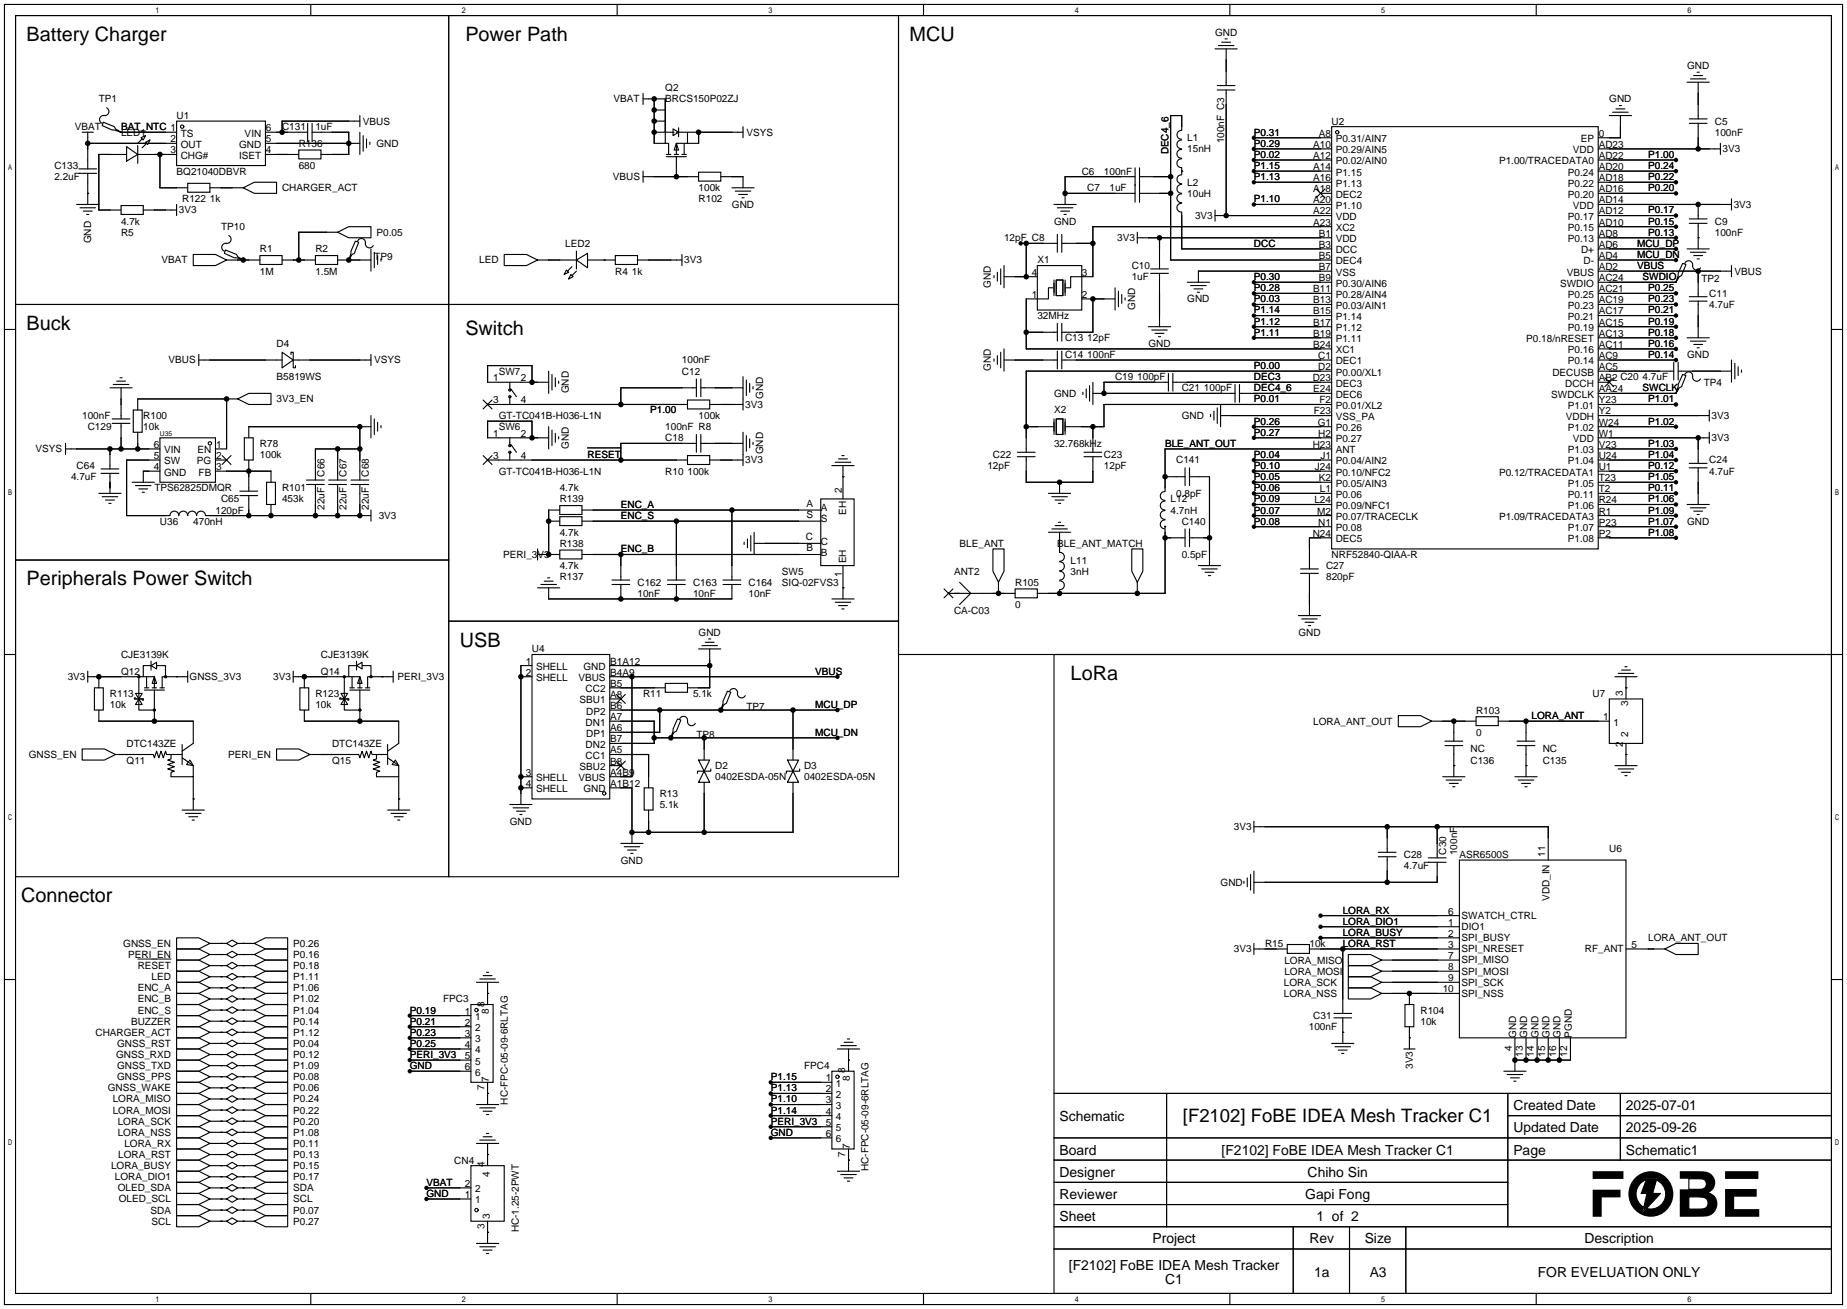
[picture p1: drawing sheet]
<svg xmlns="http://www.w3.org/2000/svg" width="422mm" height="299mm" viewBox="0 0 422 299" stroke-linecap="round" stroke-linejoin="round" font-family="sans-serif">
<defs><g id="words">
<g font-size="4.5">
<text x="6.1" y="9.4">Battery Charger</text>
<text x="106.4" y="9.4">Power Path</text>
<text x="208" y="9.4">MCU</text>
<text x="6.1" y="75.4">Buck</text>
<text x="106.4" y="76.7">Switch</text>
<text x="6.1" y="133.8">Peripherals Power Switch</text>
<text x="105.2" y="147.8">USB</text>
<text x="244.9" y="155.4">LoRa</text>
<text x="4.8" y="206.2">Connector</text>
</g>
<text font-size="4.2" x="270.5" y="256.5">[F2102] FoBE IDEA Mesh Tracker C1</text>
<g font-size="3.2">
<text x="242.3" y="256.3">Schematic</text>
<text x="346.1" y="253.7">Created Date</text>
<text x="371.8" y="253.7">2025-07-01</text>
<text x="242.3" y="263.9">Board</text>
<text x="279.4" y="263.9">[F2102] FoBE IDEA Mesh Tracker C1</text>
<text x="346.1" y="258.8">Updated Date</text>
<text x="346.1" y="263.9">Page</text>
<text x="371.8" y="258.8">2025-09-26</text>
<text x="371.8" y="263.9">Schematic1</text>
<text x="242.3" y="269">Designer</text>
<text x="299.1" y="269">Chiho Sin</text>
<text x="242.3" y="274.1">Reviewer</text>
<text x="298.5" y="274.1">Gapi Fong</text>
<text x="242.3" y="279.1">Sheet</text>
<text x="301.1" y="279.1">1 of 2</text>
<text x="263.6" y="284.2">Project</text>
<text x="299.5" y="284.2">Rev</text>
<text x="312.1" y="284.2">Size</text>
<text x="362.4" y="284.2">Description</text>
<text x="244.4" y="290.3">[F2102] FoBE IDEA Mesh Tracker</text>
<text x="266.5" y="293.4">C1</text>
<text x="300.6" y="291.8">1a</text>
<text x="313.2" y="291.8">A3</text>
<text x="351.7" y="291.8">FOR EVELUATION ONLY</text>
</g>
<g font-size="2.3">
<text x="277.9" y="8.2">GND</text>
<text x="385.8" y="15.8">GND</text>
<text x="22.6" y="23.4">TP1</text>
<text x="140.3" y="23.4">VBAT</text>
<text x="152.1" y="20.9">Q2</text>
<text x="152.1" y="23.4">BRCS150P02ZJ</text>
<text x="368" y="23.4">GND</text>
<text x="17.1" y="29.7">VBAT</text>
<text x="27.7" y="29.7">BAT_NTC 1</text>
<text x="40.4" y="27.2">U1</text>
<text x="60.8" y="30">6</text>
<text x="64.5" y="29.7">C131</text>
<text x="72.1" y="29.7">1uF</text>
<text x="83" y="28.5">VBUS</text>
<text x="304.5" y="28.5">U2</text>
<text x="392.2" y="28.5">C5</text>
<text x="27.7" y="31">LED1</text>
<text x="39" y="32.5">2</text>
<text x="39" y="35.1">3</text>
<text x="41.3" y="31.2">TS</text>
<text x="41.3" y="33.8">OUT</text>
<text x="54.7" y="33.8">GND</text>
<text x="56" y="31.2">VIN</text>
<text x="60.8" y="35.1">4</text>
<text x="60.8" y="32.5">5</text>
<text x="68.3" y="33.6">R136</text>
<text x="86.1" y="33.6">GND</text>
<text x="170.7" y="31">VSYS</text>
<text x="267.2" y="35.3" transform="rotate(-90 267.2 35.3)">DEC4_6</text>
<text x="271.5" y="32.3">L1</text>
<text x="271.5" y="34.8">15nH</text>
<text x="279.9" y="32.8" transform="rotate(-90 279.9 32.8)">100nF C3</text>
<text x="286.8" y="31">P0.31</text>
<text x="286.8" y="33.6">P0.29</text>
<text x="300.4" y="33.8">A10</text>
<text x="301.6" y="31.2">A8</text>
<text x="305.5" y="32.5">P0.31/AIN7</text>
<text x="305.5" y="35.1">P0.29/AIN5</text>
<text x="359.7" y="35.1">VDD</text>
<text x="361.5" y="32.5">EP</text>
<text x="365.6" y="33.8">AD23</text>
<text x="365.6" y="31.2">0</text>
<text x="392.2" y="31">100nF</text>
<text x="394" y="34.8">3V3</text>
<text x="12.4" y="38.6">C133</text>
<text x="12.4" y="41.2">2.2uF</text>
<text x="40.4" y="39.9">BQ21040DBVR</text>
<text x="41.3" y="36.3">CHG#</text>
<text x="54.7" y="36.3">ISET</text>
<text x="68.3" y="38.6">680</text>
<text x="140.1" y="41.2">VBUS</text>
<text x="247.4" y="39.9">C6</text>
<text x="252.5" y="39.9">100nF</text>
<text x="286.8" y="36.1">P0.02</text>
<text x="286.8" y="38.6">P1.15</text>
<text x="286.8" y="41.2">P1.13</text>
<text x="300.4" y="36.3">A12</text>
<text x="300.4" y="38.9">A14</text>
<text x="300.4" y="41.4">A16</text>
<text x="305.5" y="37.6">P0.02/AIN0</text>
<text x="305.5" y="40.1">P1.15</text>
<text x="342.8" y="37.6">P1.00/TRACEDATA0</text>
<text x="358.6" y="40.1">P0.24</text>
<text x="365.6" y="41.4">AD18</text>
<text x="365.6" y="38.9">AD20</text>
<text x="365.6" y="36.3">AD22</text>
<text x="376.9" y="41.2">P0.22</text>
<text x="376.9" y="38.6">P0.24</text>
<text x="376.9" y="36.1">P1.00</text>
<text x="41.7" y="46.3">R122</text>
<text x="48" y="46.3">1k</text>
<text x="64.5" y="43.7">CHARGER_ACT</text>
<text x="159.8" y="46.3">R102</text>
<text x="159.8" y="43.7">100k</text>
<text x="167.4" y="47.5">GND</text>
<text x="248.7" y="43.7">C7</text>
<text x="253.7" y="43.7">1uF</text>
<text x="271.5" y="42.4">L2</text>
<text x="271.5" y="45">10uH</text>
<text x="286.8" y="46.3">P1.10</text>
<text x="300.4" y="43.9">A18</text>
<text x="300.4" y="46.5">A20</text>
<text x="305.5" y="42.7">P1.13</text>
<text x="305.5" y="45.2">DEC2</text>
<text x="305.5" y="47.8">P1.10</text>
<text x="358.6" y="45.2">P0.20</text>
<text x="358.6" y="42.7">P0.22</text>
<text x="359.7" y="47.8">VDD</text>
<text x="365.6" y="46.5">AD14</text>
<text x="365.6" y="43.9">AD16</text>
<text x="376.9" y="43.7">P0.20</text>
<text x="396.5" y="47.5">3V3</text>
<text x="27.7" y="53.9">R5</text>
<text x="27.7" y="51.3">4.7k</text>
<text x="40.9" y="48.8">3V3</text>
<text x="50.5" y="52.6">TP10</text>
<text x="86.1" y="53.9">P0.05</text>
<text x="241" y="51.3">GND</text>
<text x="273.3" y="50.1">3V3</text>
<text x="300.4" y="49">A22</text>
<text x="300.4" y="51.6">A23</text>
<text x="305.5" y="50.3">VDD</text>
<text x="305.5" y="52.8">XC2</text>
<text x="358.6" y="52.8">P0.15</text>
<text x="358.6" y="50.3">P0.17</text>
<text x="365.6" y="51.6">AD10</text>
<text x="365.6" y="49">AD12</text>
<text x="376.9" y="53.9">P0.13</text>
<text x="376.9" y="51.3">P0.15</text>
<text x="376.9" y="48.8">P0.17</text>
<text x="392.2" y="51.3">C9</text>
<text x="392.2" y="53.9">100nF</text>
<text x="20.9" y="55.6" transform="rotate(-90 20.9 55.6)">GND</text>
<text x="59.4" y="57.7">R1</text>
<text x="72.1" y="57.7">R2</text>
<text x="85.6" y="59.5">TP9</text>
<text x="129.3" y="56.4">LED2</text>
<text x="229.6" y="55.1">12pF C8</text>
<text x="255.5" y="55.1">3V3</text>
<text x="286.8" y="56.4">DCC</text>
<text x="301.6" y="54.1">B1</text>
<text x="301.6" y="56.6">B3</text>
<text x="301.6" y="59.2">B5</text>
<text x="305.5" y="55.4">VDD</text>
<text x="305.5" y="57.9">DCC</text>
<text x="358.6" y="55.4">P0.13</text>
<text x="361.6" y="57.9">D+</text>
<text x="365.6" y="59.2">AD4</text>
<text x="365.6" y="56.6">AD6</text>
<text x="365.6" y="54.1">AD8</text>
<text x="374.4" y="59">MCU_DN</text>
<text x="374.4" y="56.4">MCU_DP</text>
<text x="36.9" y="60.2">VBAT</text>
<text x="59.4" y="62.8">1M</text>
<text x="72.1" y="62.8">1.5M</text>
<text x="109.6" y="60.2">LED</text>
<text x="140.7" y="62.8">R4</text>
<text x="144.5" y="62.8">1k</text>
<text x="156.5" y="60.2">3V3</text>
<text x="226.6" y="65.8" transform="rotate(-90 226.6 65.8)">GND</text>
<text x="236" y="63">4</text>
<text x="237.2" y="60.2">X1</text>
<text x="247.4" y="63">3</text>
<text x="258.8" y="61.5">C10</text>
<text x="258.8" y="64">1uF</text>
<text x="286.8" y="64">P0.30</text>
<text x="301.6" y="61.7">B7</text>
<text x="301.6" y="64.3">B9</text>
<text x="305.5" y="60.5">DEC4</text>
<text x="305.5" y="63">VSS</text>
<text x="305.5" y="65.5">P0.30/AIN6</text>
<text x="356.8" y="65.5">SWDIO</text>
<text x="358.3" y="63">VBUS</text>
<text x="362.2" y="60.5">D-</text>
<text x="365.6" y="64.3">AC24</text>
<text x="365.6" y="61.7">AD2</text>
<text x="374.4" y="61.5">VBUS</text>
<text x="375.7" y="64">SWDIO</text>
<text x="389.1" y="64.5">TP2</text>
<text x="396.7" y="62.8">VBUS</text>
<text x="236" y="68.1">1</text>
<text x="247.4" y="68.1">2</text>
<text x="259.6" y="70.9" transform="rotate(-90 259.6 70.9)">GND</text>
<text x="271.5" y="69.1">GND</text>
<text x="286.8" y="66.6">P0.28</text>
<text x="286.8" y="69.1">P0.03</text>
<text x="286.8" y="71.7">P1.14</text>
<text x="300.4" y="66.8">B11</text>
<text x="300.4" y="69.3">B13</text>
<text x="300.4" y="71.9">B15</text>
<text x="305.5" y="68.1">P0.28/AIN4</text>
<text x="305.5" y="70.6">P0.03/AIN1</text>
<text x="358.6" y="70.6">P0.23</text>
<text x="358.6" y="68.1">P0.25</text>
<text x="365.6" y="71.9">AC17</text>
<text x="365.6" y="69.3">AC19</text>
<text x="365.6" y="66.8">AC21</text>
<text x="376.9" y="71.7">P0.21</text>
<text x="376.9" y="69.1">P0.23</text>
<text x="376.9" y="66.6">P0.25</text>
<text x="390.9" y="67.8">C11</text>
<text x="390.9" y="70.4">4.7uF</text>
<text x="237.2" y="72.9">32MHz</text>
<text x="286.8" y="74.2">P1.12</text>
<text x="286.8" y="76.7">P1.11</text>
<text x="300.4" y="74.4">B17</text>
<text x="300.4" y="77">B19</text>
<text x="305.5" y="73.2">P1.14</text>
<text x="305.5" y="75.7">P1.12</text>
<text x="358.6" y="75.7">P0.19</text>
<text x="358.6" y="73.2">P0.21</text>
<text x="365.6" y="77">AC13</text>
<text x="365.6" y="74.4">AC15</text>
<text x="376.9" y="76.7">P0.18</text>
<text x="376.9" y="74.2">P0.19</text>
<text x="38.5" y="83.1">VBUS</text>
<text x="63.2" y="79.3">D4</text>
<text x="85.6" y="83.1">VSYS</text>
<text x="156" y="83.1">100nF</text>
<text x="243.6" y="81.8">C14</text>
<text x="243.6" y="78">C13</text>
<text x="248.7" y="81.8">100nF</text>
<text x="248.7" y="78">12pF</text>
<text x="262.6" y="79.3">GND</text>
<text x="300.4" y="79.5">B24</text>
<text x="301.5" y="82">C1</text>
<text x="305.5" y="78.2">P1.11</text>
<text x="305.5" y="80.8">XC1</text>
<text x="305.5" y="83.3">DEC1</text>
<text x="349.1" y="78.2">P0.18/nRESET</text>
<text x="358.6" y="83.3">P0.14</text>
<text x="358.6" y="80.8">P0.16</text>
<text x="365.6" y="82">AC9</text>
<text x="365.6" y="79.5">AC11</text>
<text x="376.9" y="79.3">P0.16</text>
<text x="376.9" y="81.8">P0.14</text>
<text x="385.8" y="81.8">GND</text>
<text x="63.2" y="86.9">B5819WS</text>
<text x="112.8" y="87.1">1</text>
<text x="114" y="85.6">SW7</text>
<text x="119.1" y="87.1">2</text>
<text x="130.1" y="89.9" transform="rotate(-90 130.1 89.9)">GND</text>
<text x="156" y="85.6">C12</text>
<text x="226.6" y="84.8" transform="rotate(-90 226.6 84.8)">GND</text>
<text x="255" y="86.9">C19</text>
<text x="260.1" y="86.9">100pF</text>
<text x="270.3" y="89.4">C21</text>
<text x="275.3" y="89.4">100pF</text>
<text x="286.8" y="84.4">P0.00</text>
<text x="286.8" y="89.4">DEC4_6</text>
<text x="286.8" y="86.9">DEC3</text>
<text x="300.2" y="87.1">D23</text>
<text x="300.4" y="89.7">E24</text>
<text x="301.5" y="84.6">D2</text>
<text x="305.5" y="85.9">P0.00/XL1</text>
<text x="305.5" y="88.4">DEC3</text>
<text x="355" y="85.9">DECUSB</text>
<text x="358" y="88.4">DCCH</text>
<text x="365.6" y="89.7">AA24</text>
<text x="365.6" y="87.1">AB2 C20</text>
<text x="365.6" y="84.6">AC5</text>
<text x="375.7" y="89.4">SWCLK</text>
<text x="375.7" y="86.9">4.7uF</text>
<text x="389.6" y="88.2">TP4</text>
<text x="18.8" y="95.8">100nF</text>
<text x="32.8" y="95.8">R100</text>
<text x="63.2" y="92">3V3_EN</text>
<text x="112.8" y="92.2">3</text>
<text x="114" y="95.8">GT-TC041B-H036-L1N</text>
<text x="119.1" y="92.2">4</text>
<text x="148.7" y="94.5">P1.00</text>
<text x="159.8" y="95.8">100k</text>
<text x="170.4" y="93.2">3V3</text>
<text x="174.5" y="91.2" transform="rotate(-90 174.5 91.2)">GND</text>
<text x="241" y="90.7">GND</text>
<text x="241" y="94.5">X2</text>
<text x="270.3" y="95.8">GND</text>
<text x="286.8" y="92">P0.01</text>
<text x="300.5" y="94.7">F23</text>
<text x="301.7" y="92.2">F2</text>
<text x="305.5" y="90.9">DEC6</text>
<text x="305.5" y="93.5">P0.01/XL2</text>
<text x="354.8" y="90.9">SWDCLK</text>
<text x="358.6" y="93.5">P1.01</text>
<text x="365.6" y="94.7">Y2</text>
<text x="365.6" y="92.2">Y23</text>
<text x="376.9" y="92">P1.01</text>
<text x="391.4" y="95.8">3V3</text>
<text x="20.1" y="98.3">C129</text>
<text x="32.8" y="98.3">10k</text>
<text x="112.8" y="99.8">1</text>
<text x="114" y="98.3">SW6</text>
<text x="119.1" y="99.8">2</text>
<text x="152.1" y="100.9">C18</text>
<text x="152.1" y="98.3">100nF R8</text>
<text x="286.8" y="97.1">P0.26</text>
<text x="286.8" y="99.6">P0.27</text>
<text x="301.4" y="97.3">G1</text>
<text x="301.5" y="99.8">H2</text>
<text x="305.5" y="96">VSS_PA</text>
<text x="305.5" y="98.6">P0.26</text>
<text x="305.5" y="101.1">P0.27</text>
<text x="358.1" y="96">VDDH</text>
<text x="358.6" y="98.6">P1.02</text>
<text x="359.7" y="101.1">VDD</text>
<text x="365.6" y="99.8">W1</text>
<text x="365.6" y="97.3">W24</text>
<text x="376.9" y="97.1">P1.02</text>
<text x="391.4" y="100.9">3V3</text>
<text x="8.1" y="103.4">VSYS</text>
<text x="17.5" y="107.2">C64</text>
<text x="35.2" y="107.4">4</text>
<text x="35.2" y="104.9">5</text>
<text x="35.2" y="102.4">6</text>
<text x="37.5" y="106.2">SW</text>
<text x="37.5" y="103.6">VIN</text>
<text x="45" y="106.2">PG</text>
<text x="45.2" y="103.6">EN</text>
<text x="49.4" y="102.4">1</text>
<text x="49.4" y="104.9">2</text>
<text x="49.4" y="107.4">3</text>
<text x="59.4" y="102.1">R78</text>
<text x="59.4" y="104.7">100k</text>
<text x="112.8" y="104.9">3</text>
<text x="119.1" y="104.9">4</text>
<text x="130.1" y="102.6" transform="rotate(-90 130.1 102.6)">GND</text>
<text x="134.4" y="104.7">RESET</text>
<text x="170.4" y="105.9">3V3</text>
<text x="174.5" y="103.9" transform="rotate(-90 174.5 103.9)">GND</text>
<text x="225.8" y="107.2">12pF</text>
<text x="227.1" y="104.7">C22</text>
<text x="241" y="102.1">32.768kHz</text>
<text x="252.5" y="104.7">C23</text>
<text x="252.5" y="107.2">12pF</text>
<text x="266.4" y="102.1">BLE_ANT_OUT</text>
<text x="269" y="105.9">C141</text>
<text x="286.8" y="104.7">P0.04</text>
<text x="286.8" y="107.2">P0.10</text>
<text x="300.2" y="102.4">H23</text>
<text x="300.7" y="107.4">J24</text>
<text x="302" y="104.9">J1</text>
<text x="305.5" y="103.6">ANT</text>
<text x="305.5" y="106.2">P0.04/AIN2</text>
<text x="358.6" y="106.2">P1.04</text>
<text x="358.6" y="103.6">P1.03</text>
<text x="365.6" y="107.4">U1</text>
<text x="365.6" y="104.9">U24</text>
<text x="365.6" y="102.4">V23</text>
<text x="376.9" y="104.7">P1.04</text>
<text x="376.9" y="107.2">P0.12</text>
<text x="376.9" y="102.1">P1.03</text>
<text x="390.9" y="105.9">C24</text>
<text x="16.3" y="109.8">4.7uF</text>
<text x="35.3" y="112.3">TPS62825DMQR</text>
<text x="37.5" y="108.7">GND</text>
<text x="45.4" y="108.7">FB</text>
<text x="64.5" y="112.3">R101</text>
<text x="74.2" y="109" transform="rotate(-90 74.2 109)">C66</text>
<text x="79.3" y="109" transform="rotate(-90 79.3 109)">C67</text>
<text x="84.4" y="109" transform="rotate(-90 84.4 109)">C68</text>
<text x="114" y="108.5">GT-TC041B-H036-L1N</text>
<text x="128" y="112.3">4.7k</text>
<text x="152.1" y="108.5">R10</text>
<text x="157.2" y="108.5">100k</text>
<text x="192.5" y="112.8" transform="rotate(-90 192.5 112.8)">2</text>
<text x="269" y="113.6">0.8pF</text>
<text x="286.8" y="112.3">P0.06</text>
<text x="286.8" y="109.8">P0.05</text>
<text x="301.6" y="110">K2</text>
<text x="301.9" y="112.5">L1</text>
<text x="305.5" y="108.7">P0.10/NFC2</text>
<text x="305.5" y="111.3">P0.05/AIN3</text>
<text x="305.5" y="113.8">P0.06</text>
<text x="342.8" y="108.7">P0.12/TRACEDATA1</text>
<text x="358.6" y="113.8">P0.11</text>
<text x="358.6" y="111.3">P1.05</text>
<text x="365.6" y="112.5">T2</text>
<text x="365.6" y="110">T23</text>
<text x="376.9" y="109.8">P1.05</text>
<text x="376.9" y="112.3">P0.11</text>
<text x="390.9" y="108.5">4.7uF</text>
<text x="36.6" y="119.9">U36</text>
<text x="44.2" y="119.9">470nH</text>
<text x="49.3" y="117.4">120pF</text>
<text x="50.5" y="114.8">C65</text>
<text x="64.5" y="114.8">453k</text>
<text x="74.2" y="116.6" transform="rotate(-90 74.2 116.6)">22uF</text>
<text x="79.3" y="116.6" transform="rotate(-90 79.3 116.6)">22uF</text>
<text x="84.4" y="116.6" transform="rotate(-90 84.4 116.6)">22uF</text>
<text x="86.6" y="118.6">3V3</text>
<text x="128" y="114.8">R139</text>
<text x="142" y="116.1">ENC_A</text>
<text x="142" y="118.6">ENC_S</text>
<text x="184.4" y="118.4">S</text>
<text x="184.4" y="115.9">A</text>
<text x="187.7" y="119.4">S</text>
<text x="187.7" y="116.9">A</text>
<text x="193.6" y="117.7" transform="rotate(-90 193.6 117.7)">EH</text>
<text x="267.7" y="114.8">L12</text>
<text x="267.7" y="117.4">4.7nH</text>
<text x="270.3" y="119.9">C140</text>
<text x="286.8" y="114.8">P0.09</text>
<text x="286.8" y="119.9">P0.08</text>
<text x="286.8" y="117.4">P0.07</text>
<text x="300.6" y="115.1">L24</text>
<text x="301.2" y="117.6">M2</text>
<text x="305.5" y="116.3">P0.09/NFC1</text>
<text x="305.5" y="118.9">P0.07/TRACECLK</text>
<text x="342.8" y="118.9">P1.09/TRACEDATA3</text>
<text x="358.6" y="116.3">P1.06</text>
<text x="365.6" y="117.6">R1</text>
<text x="365.6" y="115.1">R24</text>
<text x="376.9" y="114.8">P1.06</text>
<text x="376.9" y="117.4">P1.09</text>
<text x="376.9" y="119.9">P1.07</text>
<text x="385.8" y="119.9">GND</text>
<text x="128" y="125">R138</text>
<text x="128" y="122.5">4.7k</text>
<text x="184.3" y="123.5">C</text>
<text x="187.7" y="124.5">C</text>
<text x="219.4" y="125">BLE_ANT</text>
<text x="241.8" y="125">BLE_ANT_MATCH</text>
<text x="300.2" y="122.7">N24</text>
<text x="301.5" y="120.1">N1</text>
<text x="305.5" y="121.4">P0.08</text>
<text x="305.5" y="124">DEC5</text>
<text x="358.6" y="124">P1.08</text>
<text x="358.6" y="121.4">P1.07</text>
<text x="365.6" y="122.7">P2</text>
<text x="365.6" y="120.1">P23</text>
<text x="376.9" y="122.5">P1.08</text>
<text x="115.1" y="127.5">PERI_3V3</text>
<text x="128" y="130.1">4.7k</text>
<text x="142" y="126.3">ENC_B</text>
<text x="178.8" y="131.3">SW5</text>
<text x="184.4" y="126">B</text>
<text x="187.7" y="127">B</text>
<text x="192.5" y="131.8" transform="rotate(-90 192.5 131.8)">1</text>
<text x="193.6" y="128.8" transform="rotate(-90 193.6 128.8)">EH</text>
<text x="218.2" y="131.3">ANT2</text>
<text x="244.9" y="128.8">L11</text>
<text x="244.9" y="131.3">3nH</text>
<text x="270.3" y="127.5">0.5pF</text>
<text x="303.3" y="130.1">C27</text>
<text x="304.5" y="127.5">NRF52840-QIAA-R</text>
<text x="128" y="132.6">R137</text>
<text x="145.8" y="133.9">C162</text>
<text x="145.8" y="136.4">10nF</text>
<text x="158.5" y="133.9">C163</text>
<text x="158.5" y="136.4">10nF</text>
<text x="171.2" y="133.9">C164</text>
<text x="171.2" y="136.4">10nF</text>
<text x="178.8" y="133.9">SIQ-02FVS3</text>
<text x="232.2" y="133.9">R105</text>
<text x="303.3" y="132.6">820pF</text>
<text x="218.2" y="140.2">CA-C03</text>
<text x="232.2" y="139">0</text>
<text x="121.7" y="149.1">U4</text>
<text x="159.8" y="145.3">GND</text>
<text x="296.9" y="145.3">GND</text>
<text x="15.5" y="155.5">3V3</text>
<text x="27.7" y="154.2">Q12</text>
<text x="27.7" y="150.4">CJE3139K</text>
<text x="43.4" y="155.5">GNSS_3V3</text>
<text x="62.5" y="155.5">3V3</text>
<text x="73.4" y="154.2">Q14</text>
<text x="73.4" y="150.4">CJE3139K</text>
<text x="90.9" y="155.5">PERI_3V3</text>
<text x="120.3" y="154.4">2</text>
<text x="120.3" y="151.9">1</text>
<text x="122.6" y="155.7">SHELL</text>
<text x="122.6" y="153.2">SHELL</text>
<text x="132.3" y="155.7">VBUS</text>
<text x="133.4" y="153.2">GND</text>
<text x="139.6" y="151.9">B1A12</text>
<text x="139.6" y="154.4">B4A9</text>
<text x="186.4" y="154.2">VBUS</text>
<text x="25.1" y="159.3">R113</text>
<text x="25.1" y="161.8">10k</text>
<text x="72.1" y="159.3">R123</text>
<text x="72.1" y="161.8">10k</text>
<text x="132.5" y="160.8">SBU1</text>
<text x="133.9" y="158.2">CC2</text>
<text x="139.6" y="157">B5</text>
<text x="139.6" y="159.5">A8</text>
<text x="147.1" y="159.3">R11</text>
<text x="158.5" y="159.3">5.1k</text>
<text x="186.4" y="161.8">MCU_DP</text>
<text x="364.2" y="159.3">U7</text>
<text x="371.1" y="159.2" transform="rotate(-90 371.1 159.2)">3</text>
<text x="372.4" y="161.5" transform="rotate(-90 372.4 161.5)">3</text>
<text x="133.9" y="165.9">DN1</text>
<text x="134.1" y="163.3">DP2</text>
<text x="139.6" y="162.1">B6</text>
<text x="139.6" y="164.6">A7</text>
<text x="139.6" y="167.1">A6</text>
<text x="170.7" y="162.3">TP7</text>
<text x="300.3" y="165.6">LORA_ANT_OUT</text>
<text x="337.6" y="163.1">R103</text>
<text x="350.3" y="164.4">LORA_ANT</text>
<text x="366.6" y="164.6">1</text>
<text x="369" y="165.9">1</text>
<text x="6.6" y="173.3">GNSS_EN</text>
<text x="29" y="170.7">DTC143ZE</text>
<text x="52.2" y="173.3">PERI_EN</text>
<text x="75.9" y="170.7">DTC143ZE</text>
<text x="133.9" y="170.9">DN2</text>
<text x="133.9" y="173.5">CC1</text>
<text x="134.1" y="168.4">DP1</text>
<text x="139.6" y="169.7">B7</text>
<text x="139.6" y="172.2">A5</text>
<text x="159.3" y="168.7">TP8</text>
<text x="186.4" y="168.2">MCU_DN</text>
<text x="336.3" y="172">NC</text>
<text x="337.6" y="168.2">0</text>
<text x="352.8" y="172">NC</text>
<text x="371.1" y="170.8" transform="rotate(-90 371.1 170.8)">2</text>
<text x="372.4" y="168.5" transform="rotate(-90 372.4 168.5)">2</text>
<text x="29" y="174.5">Q11</text>
<text x="75.9" y="174.5">Q15</text>
<text x="120.3" y="179.8">4</text>
<text x="120.3" y="177.3">3</text>
<text x="122.6" y="178.6">SHELL</text>
<text x="132.3" y="178.6">VBUS</text>
<text x="132.5" y="176">SBU2</text>
<text x="139.6" y="174.8">B8</text>
<text x="139.6" y="177.3">A4B9</text>
<text x="139.6" y="179.8">A1B12</text>
<text x="163.6" y="175.8">D2</text>
<text x="163.6" y="178.3">0402ESDA-05N</text>
<text x="183.9" y="175.8">D3</text>
<text x="183.9" y="178.3">0402ESDA-05N</text>
<text x="336.3" y="174.5">C136</text>
<text x="352.8" y="174.5">C135</text>
<text x="122.6" y="181.1">SHELL</text>
<text x="133.4" y="181.1">GND</text>
<text x="150.9" y="182.1">R13</text>
<text x="150.9" y="184.7">5.1k</text>
<text x="116.6" y="188.5">GND</text>
<text x="282.2" y="189.8">3V3</text>
<text x="142" y="197.4">GND</text>
<text x="321.1" y="196.1">C28</text>
<text x="330.7" y="195.3" transform="rotate(-90 330.7 195.3)">C30</text>
<text x="333.3" y="195.5" transform="rotate(-90 333.3 195.5)">100nF</text>
<text x="333.8" y="196.1">ASR6500S</text>
<text x="353.3" y="195.8" transform="rotate(-90 353.3 195.8)">11</text>
<text x="368" y="194.8">U6</text>
<text x="279.1" y="202.5">GND</text>
<text x="321.1" y="198.7">4.7uF</text>
<text x="307.1" y="208.8">LORA_RX</text>
<text x="331.2" y="209">6</text>
<text x="354.4" y="206" transform="rotate(-90 354.4 206)">VDD_IN</text>
<text x="307.1" y="213.9">LORA_BUSY</text>
<text x="307.1" y="211.4">LORA_DIO1</text>
<text x="331.2" y="211.6">1</text>
<text x="331.2" y="214.1">2</text>
<text x="334.3" y="212.6">DIO1</text>
<text x="334.3" y="215.1">SPI_BUSY</text>
<text x="334.3" y="210.1">SWATCH_CTRL</text>
<text x="376.9" y="215.2">LORA_ANT_OUT</text>
<text x="28.2" y="216.4">GNSS_EN</text>
<text x="29.3" y="219">PERI_EN</text>
<text x="31.5" y="221.5">RESET</text>
<text x="67.1" y="221.5">P0.18</text>
<text x="67.1" y="216.4">P0.26</text>
<text x="67.1" y="219">P0.16</text>
<text x="282.2" y="217.7">3V3</text>
<text x="289.3" y="216.4">R15</text>
<text x="293.7" y="220.2">LORA_MISO</text>
<text x="299.5" y="216.4">10k</text>
<text x="307.1" y="216.4">LORA_RST</text>
<text x="331.2" y="216.7">3</text>
<text x="331.2" y="219.2">7</text>
<text x="331.2" y="221.7">8</text>
<text x="334.3" y="217.7">SPI_NRESET</text>
<text x="334.3" y="220.2">SPI_MISO</text>
<text x="362.5" y="217.7">RF_ANT</text>
<text x="373.1" y="216.7">5</text>
<text x="31.5" y="226.6">ENC_A</text>
<text x="34.7" y="224.1">LED</text>
<text x="67.1" y="226.6">P1.06</text>
<text x="67.1" y="224.1">P1.11</text>
<text x="293.6" y="225.3">LORA_SCK</text>
<text x="293.6" y="227.9">LORA_NSS</text>
<text x="293.7" y="222.8">LORA_MOSI</text>
<text x="329.9" y="226.8">10</text>
<text x="331.2" y="224.3">9</text>
<text x="334.3" y="222.8">SPI_MOSI</text>
<text x="334.3" y="225.3">SPI_SCK</text>
<text x="334.3" y="227.8">SPI_NSS</text>
<text x="31.5" y="229.1">ENC_B</text>
<text x="31.5" y="231.7">ENC_S</text>
<text x="67.1" y="229.1">P1.02</text>
<text x="67.1" y="231.7">P1.04</text>
<text x="93.7" y="231.7">P0.19</text>
<text x="101.3" y="229.1">FPC3</text>
<text x="106.3" y="231.9">1</text>
<text x="108.6" y="233.2">1</text>
<text x="110.8" y="230.1" transform="rotate(-90 110.8 230.1)">8</text>
<text x="111.8" y="231.9" transform="rotate(-90 111.8 231.9)">8</text>
<text x="300.4" y="232.9">C31</text>
<text x="324.9" y="231.7">R104</text>
<text x="21.8" y="236.8">CHARGER_ACT</text>
<text x="26.8" y="239.3">GNSS_RST</text>
<text x="30" y="234.2">BUZZER</text>
<text x="67.1" y="234.2">P0.14</text>
<text x="67.1" y="236.8">P1.12</text>
<text x="67.1" y="239.3">P0.04</text>
<text x="93.7" y="239.3">P0.25</text>
<text x="93.7" y="236.8">P0.23</text>
<text x="93.7" y="234.2">P0.21</text>
<text x="106.3" y="234.4">2</text>
<text x="106.3" y="237">3</text>
<text x="106.3" y="239.5">4</text>
<text x="108.6" y="235.7">2</text>
<text x="108.6" y="238.3">3</text>
<text x="299.3" y="235.5">100nF</text>
<text x="324.9" y="234.2">10k</text>
<text x="346.7" y="237.2" transform="rotate(-90 346.7 237.2)">GND</text>
<text x="349.3" y="237.2" transform="rotate(-90 349.3 237.2)">GND</text>
<text x="351.8" y="237.2" transform="rotate(-90 351.8 237.2)">GND</text>
<text x="354.4" y="237.2" transform="rotate(-90 354.4 237.2)">GND</text>
<text x="356.9" y="237.2" transform="rotate(-90 356.9 237.2)">GND</text>
<text x="359.4" y="237.2" transform="rotate(-90 359.4 237.2)">PGND</text>
<text x="26.5" y="241.8">GNSS_RXD</text>
<text x="26.8" y="244.4">GNSS_TXD</text>
<text x="67.1" y="241.8">P0.12</text>
<text x="67.1" y="244.4">P1.09</text>
<text x="93.7" y="244.4">GND</text>
<text x="93.7" y="241.8">PERI_3V3</text>
<text x="106.3" y="242.1">5</text>
<text x="106.3" y="244.6">6</text>
<text x="108.6" y="240.8">4</text>
<text x="108.6" y="243.3">5</text>
<text x="108.6" y="245.9">6</text>
<text x="183.9" y="244.4">FPC4</text>
<text x="193.3" y="245.3" transform="rotate(-90 193.3 245.3)">8</text>
<text x="323.1" y="244.4" transform="rotate(-90 323.1 244.4)">3V3</text>
<text x="345.7" y="240.3" transform="rotate(-90 345.7 240.3)">4</text>
<text x="348.3" y="241.5" transform="rotate(-90 348.3 241.5)">13</text>
<text x="350.8" y="241.5" transform="rotate(-90 350.8 241.5)">14</text>
<text x="353.3" y="241.5" transform="rotate(-90 353.3 241.5)">15</text>
<text x="355.9" y="241.5" transform="rotate(-90 355.9 241.5)">16</text>
<text x="358.4" y="241.5" transform="rotate(-90 358.4 241.5)">12</text>
<text x="24.6" y="249.5">GNSS_WAKE</text>
<text x="25.8" y="252">LORA_MISO</text>
<text x="26.8" y="246.9">GNSS_PPS</text>
<text x="67.1" y="246.9">P0.08</text>
<text x="67.1" y="249.5">P0.06</text>
<text x="67.1" y="252">P0.24</text>
<text x="110.8" y="249.2" transform="rotate(-90 110.8 249.2)">7</text>
<text x="111.8" y="247.4" transform="rotate(-90 111.8 247.4)">7</text>
<text x="176.3" y="252">P1.10</text>
<text x="176.3" y="249.5">P1.13</text>
<text x="176.3" y="246.9">P1.15</text>
<text x="188.8" y="247.1">1</text>
<text x="188.8" y="249.7">2</text>
<text x="191.2" y="248.4">1</text>
<text x="191.2" y="251">2</text>
<text x="194.3" y="247.1" transform="rotate(-90 194.3 247.1)">8</text>
<text x="25.8" y="254.5">LORA_MOSI</text>
<text x="26.9" y="257.1">LORA_SCK</text>
<text x="67.1" y="254.5">P0.22</text>
<text x="67.1" y="257.1">P0.20</text>
<text x="116.1" y="252.5" transform="rotate(-90 116.1 252.5)">HC-FPC-05-09-6RLTAG</text>
<text x="176.3" y="257.1">PERI_3V3</text>
<text x="176.3" y="254.5">P1.14</text>
<text x="188.8" y="252.2">3</text>
<text x="188.8" y="254.8">4</text>
<text x="188.8" y="257.3">5</text>
<text x="191.2" y="253.5">3</text>
<text x="191.2" y="256">4</text>
<text x="26.9" y="259.6">LORA_NSS</text>
<text x="28.4" y="262.2">LORA_RX</text>
<text x="67.1" y="259.6">P1.08</text>
<text x="67.1" y="262.2">P0.11</text>
<text x="176.3" y="259.6">GND</text>
<text x="188.8" y="259.8">6</text>
<text x="191.2" y="258.6">5</text>
<text x="191.2" y="261.1">6</text>
<text x="194.3" y="262.6" transform="rotate(-90 194.3 262.6)">7</text>
<text x="25.4" y="267.2">LORA_BUSY</text>
<text x="26.3" y="269.8">LORA_DIO1</text>
<text x="27" y="264.7">LORA_RST</text>
<text x="67.1" y="264.7">P0.13</text>
<text x="67.1" y="267.2">P0.15</text>
<text x="67.1" y="269.8">P0.17</text>
<text x="103.9" y="266">CN4</text>
<text x="110.8" y="266.8" transform="rotate(-90 110.8 266.8)">4</text>
<text x="112" y="269.1" transform="rotate(-90 112 269.1)">4</text>
<text x="193.3" y="264.4" transform="rotate(-90 193.3 264.4)">7</text>
<text x="198.7" y="267.7" transform="rotate(-90 198.7 267.7)">HC-FPC-05-09-6RLTAG</text>
<text x="26.9" y="272.3">OLED_SDA</text>
<text x="27.2" y="274.9">OLED_SCL</text>
<text x="67.1" y="272.3">SDA</text>
<text x="67.1" y="274.9">SCL</text>
<text x="97.5" y="271">VBAT</text>
<text x="97.5" y="273.6">GND</text>
<text x="106.3" y="273.8">1</text>
<text x="106.3" y="271.3">2</text>
<text x="108.6" y="275.1">1</text>
<text x="108.6" y="272.5">2</text>
<text x="34.4" y="277.4">SDA</text>
<text x="34.7" y="279.9">SCL</text>
<text x="67.1" y="277.4">P0.07</text>
<text x="67.1" y="279.9">P0.27</text>
<text x="110.8" y="281" transform="rotate(-90 110.8 281)">3</text>
<text x="112" y="278.7" transform="rotate(-90 112 278.7)">3</text>
<text x="118.6" y="281.7" transform="rotate(-90 118.6 281.7)">HC-1.25-2PWT</text>
</g>
<text font-size="1.5" x="36.6" y="99.8">U35</text>
</g></defs>
<g fill="#000">
<path d="M364.2 271.9h6.4v1.8h-4.3v4.4h-2.1zM364.2 267.7h7.1v1.8h-7.1zM376.7 269.3h2.2l-.9 3.5h1.8l-4.1 4.4 1-4.4h-1.4zM394.5 271.8h7.3v1.7h-5.2v2.9h5.7v1.7h-7.8zM394.5 267.7h7.6v1.8h-7.6z"/>
<path d="M372.4 272.9a5.2 5.2 0 0 0 10.3 0 5.2 5.2 0 0 0-10.3 0zM375 270.6l1.5-1 .2-.3h2.2l-.1 .4a3.4 3.4 0 0 1 2 4.3 3.4 3.4 0 0 1-4.2 2.2l-.9 1 .2-1.2a3.5 3.5 0 0 1-.9-5.4z"/>
<path d="M384.2 267.7v1.7l4.4 .1a1.26 1.26 0 0 1 1.6 1.2 1.26 1.26 0 0 1-1.6 1.1l-4.4 .1v6.2h3.5a7.2 7.2 0 0 0 3.9-.5 2.97 2.97 0 0 0 .7-4.1l-.5-.4-1-.5a2.6 2.6 0 0 0 1.3-3.2 2.6 2.6 0 0 0-3-1.7zM386.2 273.6h1.7a2.43 2.43 0 0 1 2.6 .9v1.2l-.6 .5-3.7 .2z"/>
<circle cx="20.1" cy="32.8" r=".63"/>
<circle cx="36.6" cy="35.3" r=".63"/>
<circle cx="64.5" cy="30.2" r=".63"/>
<circle cx="79.8" cy="32.8" r=".63"/>
<circle cx="149.6" cy="30.2" r=".63"/>
<circle cx="149.6" cy="22.6" r=".63"/>
<circle cx="149.6" cy="27.7" r=".63"/>
<circle cx="149.6" cy="25.1" r=".63"/>
<circle cx="159.8" cy="30.2" r=".63"/>
<circle cx="286.8" cy="36.6" r=".51"/>
<circle cx="286.8" cy="31.5" r=".51"/>
<circle cx="286.8" cy="34" r=".51"/>
<circle cx="286.8" cy="39.1" r=".51"/>
<circle cx="383.3" cy="36.6" r=".51"/>
<circle cx="383.3" cy="39.1" r=".51"/>
<circle cx="388.4" cy="34" r=".63"/>
<circle cx="55.6" cy="59.4" r=".63"/>
<circle cx="68.3" cy="59.4" r=".63"/>
<circle cx="79.8" cy="59.4" r=".63"/>
<circle cx="154.7" cy="40.4" r=".63"/>
<circle cx="233.4" cy="55.6" r=".51"/>
<circle cx="234.7" cy="55.6" r=".63"/>
<circle cx="243.6" cy="44.2" r=".63"/>
<circle cx="249.9" cy="55.6" r=".63"/>
<circle cx="265.2" cy="54.4" r=".63"/>
<circle cx="267.7" cy="40.4" r=".63"/>
<circle cx="267.7" cy="44.2" r=".63"/>
<circle cx="280.4" cy="49.3" r=".63"/>
<circle cx="286.8" cy="41.7" r=".51"/>
<circle cx="286.8" cy="46.7" r=".51"/>
<circle cx="383.3" cy="49.3" r=".51"/>
<circle cx="383.3" cy="44.2" r=".51"/>
<circle cx="383.3" cy="56.9" r=".51"/>
<circle cx="383.3" cy="59.4" r=".51"/>
<circle cx="383.3" cy="54.4" r=".51"/>
<circle cx="383.3" cy="41.7" r=".51"/>
<circle cx="383.3" cy="51.8" r=".51"/>
<circle cx="388.4" cy="46.7" r=".63"/>
<circle cx="234.7" cy="75.9" r=".63"/>
<circle cx="234.7" cy="63.2" r=".63"/>
<circle cx="249.9" cy="68.3" r=".63"/>
<circle cx="286.8" cy="74.7" r=".51"/>
<circle cx="286.8" cy="67.1" r=".51"/>
<circle cx="286.8" cy="72.1" r=".51"/>
<circle cx="286.8" cy="69.6" r=".51"/>
<circle cx="286.8" cy="64.5" r=".51"/>
<circle cx="286.8" cy="77.2" r=".51"/>
<circle cx="383.3" cy="74.7" r=".51"/>
<circle cx="383.3" cy="69.6" r=".51"/>
<circle cx="383.3" cy="67.1" r=".51"/>
<circle cx="383.3" cy="72.1" r=".51"/>
<circle cx="383.3" cy="79.8" r=".51"/>
<circle cx="383.3" cy="77.2" r=".51"/>
<circle cx="388.4" cy="62" r=".63"/>
<circle cx="51.8" cy="91.2" r=".63"/>
<circle cx="82.3" cy="97.5" r=".63"/>
<circle cx="121.7" cy="87.4" r=".63"/>
<circle cx="142" cy="92.5" r=".63"/>
<circle cx="234.7" cy="97.5" r=".63"/>
<circle cx="249.9" cy="97.5" r=".63"/>
<circle cx="252.5" cy="89.9" r=".63"/>
<circle cx="286.8" cy="97.5" r=".51"/>
<circle cx="383.3" cy="97.5" r=".51"/>
<circle cx="383.3" cy="82.3" r=".51"/>
<circle cx="383.3" cy="92.5" r=".51"/>
<circle cx="25.1" cy="102.6" r=".63"/>
<circle cx="27.7" cy="102.6" r=".63"/>
<circle cx="31.5" cy="102.6" r=".63"/>
<circle cx="56.9" cy="107.7" r=".63"/>
<circle cx="56.9" cy="117.9" r=".63"/>
<circle cx="62" cy="117.9" r=".63"/>
<circle cx="72.1" cy="117.9" r=".63"/>
<circle cx="77.2" cy="102.6" r=".63"/>
<circle cx="77.2" cy="117.9" r=".63"/>
<circle cx="82.3" cy="102.6" r=".63"/>
<circle cx="82.3" cy="117.9" r=".63"/>
<circle cx="121.7" cy="100.1" r=".63"/>
<circle cx="125.5" cy="119.1" r=".63"/>
<circle cx="142" cy="105.2" r=".63"/>
<circle cx="154.7" cy="119.1" r=".63"/>
<circle cx="167.4" cy="116.6" r=".63"/>
<circle cx="242.3" cy="110.2" r=".63"/>
<circle cx="266.4" cy="109" r=".63"/>
<circle cx="286.8" cy="100.1" r=".51"/>
<circle cx="286.8" cy="112.8" r=".51"/>
<circle cx="286.8" cy="110.2" r=".51"/>
<circle cx="286.8" cy="117.9" r=".51"/>
<circle cx="286.8" cy="107.7" r=".51"/>
<circle cx="286.8" cy="105.2" r=".51"/>
<circle cx="286.8" cy="115.3" r=".51"/>
<circle cx="383.3" cy="112.8" r=".51"/>
<circle cx="383.3" cy="107.7" r=".51"/>
<circle cx="383.3" cy="110.2" r=".51"/>
<circle cx="383.3" cy="105.2" r=".51"/>
<circle cx="383.3" cy="117.9" r=".51"/>
<circle cx="383.3" cy="115.3" r=".51"/>
<circle cx="383.3" cy="102.6" r=".51"/>
<circle cx="388.4" cy="100.1" r=".63"/>
<circle cx="125.5" cy="126.7" r=".63"/>
<circle cx="142" cy="136.9" r=".63"/>
<circle cx="142" cy="126.7" r=".63"/>
<circle cx="154.7" cy="136.9" r=".63"/>
<circle cx="228.3" cy="135.6" r=".63"/>
<circle cx="242.3" cy="135.6" r=".63"/>
<circle cx="260.1" cy="135.6" r=".63"/>
<circle cx="266.4" cy="122.9" r=".63"/>
<circle cx="276.6" cy="122.9" r=".63"/>
<circle cx="286.8" cy="120.4" r=".51"/>
<circle cx="383.3" cy="122.9" r=".51"/>
<circle cx="383.3" cy="120.4" r=".51"/>
<circle cx="22.6" cy="154.7" r=".63"/>
<circle cx="69.6" cy="154.7" r=".63"/>
<circle cx="119.1" cy="154.7" r=".63"/>
<circle cx="144.5" cy="154.7" r=".63"/>
<circle cx="162.3" cy="152.1" r=".63"/>
<circle cx="191.5" cy="154.7" r=".51"/>
<circle cx="35.3" cy="164.8" r=".63"/>
<circle cx="82.3" cy="164.8" r=".63"/>
<circle cx="119.1" cy="177.5" r=".63"/>
<circle cx="149.6" cy="168.7" r=".63"/>
<circle cx="150.9" cy="162.3" r=".63"/>
<circle cx="153.4" cy="168.7" r=".63"/>
<circle cx="161" cy="168.7" r=".63"/>
<circle cx="164.8" cy="162.3" r=".63"/>
<circle cx="181.4" cy="162.3" r=".63"/>
<circle cx="191.5" cy="168.7" r=".51"/>
<circle cx="191.5" cy="162.3" r=".51"/>
<circle cx="332.5" cy="164.8" r=".63"/>
<circle cx="349" cy="164.8" r=".63"/>
<circle cx="119.1" cy="180.1" r=".63"/>
<circle cx="144.5" cy="190.2" r=".63"/>
<circle cx="148.3" cy="190.2" r=".63"/>
<circle cx="161" cy="190.2" r=".63"/>
<circle cx="317.2" cy="189" r=".63"/>
<circle cx="328.7" cy="189" r=".63"/>
<circle cx="302" cy="214.4" r=".51"/>
<circle cx="302" cy="209.3" r=".51"/>
<circle cx="302" cy="211.8" r=".51"/>
<circle cx="307.1" cy="216.9" r=".63"/>
<circle cx="317.2" cy="201.7" r=".63"/>
<circle cx="93.7" cy="239.8" r=".51"/>
<circle cx="93.7" cy="232.2" r=".51"/>
<circle cx="93.7" cy="234.7" r=".51"/>
<circle cx="93.7" cy="237.2" r=".51"/>
<circle cx="322.3" cy="227.1" r=".63"/>
<circle cx="93.7" cy="244.9" r=".51"/>
<circle cx="93.7" cy="242.3" r=".51"/>
<circle cx="176.3" cy="252.5" r=".51"/>
<circle cx="176.3" cy="255" r=".51"/>
<circle cx="176.3" cy="247.4" r=".51"/>
<circle cx="176.3" cy="257.6" r=".51"/>
<circle cx="176.3" cy="249.9" r=".51"/>
<circle cx="346.5" cy="242.3" r=".63"/>
<circle cx="349" cy="242.3" r=".63"/>
<circle cx="351.5" cy="242.3" r=".63"/>
<circle cx="354.1" cy="242.3" r=".63"/>
<circle cx="356.6" cy="242.3" r=".63"/>
<circle cx="97.5" cy="274.1" r=".51"/>
<circle cx="97.5" cy="271.5" r=".51"/>
<circle cx="176.3" cy="260.1" r=".51"/>
</g>
<g fill="none" stroke="#000" stroke-width=".25">
<path d="M1 1h420.4v297.2h-420.4zM3.6 3.6h415.2v292.1h-415.2zM3.6 3.6h99v66h-99zM71.1 1v2.6M102.6 3.6h102.9v66h-102.9zM141.1 1v2.6M205.5 3.6h213.3v146h-213.3zM211.2 1v2.6M277.9 11.2h5.1M278.4 19.6h4M278.6 10.4h3.6M279.4 9.7h2"/>
<path d="M280.2 8.9h.5M280.4 11.2v8.4M281.3 1v2.6M351.3 1v2.6M385.8 18.8h5.1M386.6 18h3.5M387.3 17.3h2.1M388.1 16.5h.5M388.4 18.8v8.4M18 38.6h4.1M18 39.6h4.1M18.8 30.2h2.5"/>
<path d="M20.1 32.8h20.3M20.1 30.2v8.4M20.1 39.6v7.1M23.6 27.9l2.6 1.1 .2 .5 1.3 .7-1.5-.5h-.5l-2.3-1zM24.4 24.6a.98 .98 0 0 1 .4 1.3 .98 .98 0 0 1-1.3 .5 .93 .93 0 0 0-.7 .8 .93 .93 0 0 0 .6 1M27.4 30.2h13M29 33.5l2.5 1.8-2.5 1.5zM29 35.3h-6.4v12.7h5.1M31.5 35.3h8.9M31.5 33.3v4M32.3 31.5l1-.5-.5 1zM32.5 31.8l-1 1"/>
<path d="M33.3 32.5l1-.5-.5 1zM33.5 32.8l-1 1M36.6 35.3v7.6h6.3M40.4 27.7h20.3v10.1h-20.3zM60.7 30.2h9.7M60.7 32.8h21.6M60.7 35.3h7.6M68.3 34.3h5.1v2h-5.1zM70.4 28.2v4.1M71.4 30.2h8.4v5.1h-6.4M71.4 28.2v4.1M82.3 26.4v2.6"/>
<path d="M82.3 30.2v5.1M82.3 27.7h-17.8v2.5M83.1 31v3.5M83.8 31.8v2M84.6 32.5v.5M147.1 22.6h5M147.1 21.3v2.6M147.1 39.1v2.6M149.6 22.6v10.2h2.5M149.6 30.2h2.5M149.6 27.7h2.5M149.6 25.1h2.5"/>
<path d="M152.4 35.3h1M152.4 35.8h4.6M153.9 29.5l1.3 .7-1.3 .8zM154.2 30.2h-2.1v-7.6v10.2h.8v2.5M154.2 35.3h1M154.7 32.8l.5 1.5h-1zM154.7 30.2h2.5v2.6h-2.5v2.5M154.7 35.8v4.6M155.2 29.2v2M156 35.3h1M156.5 32.8v2.5M157.2 30.2h12.7"/>
<path d="M159.8 39.4h5v2h-5zM159.8 30.2v2.6h-2.6M169.9 29v2.5M259.6 38.4v7.8M260.6 38.4v7.8M270.2 34.1a1.01 1.01 0 0 0-1.1 1.1 1.01 1.01 0 0 0 1.1 1M270.2 32a1.01 1.01 0 0 0-1.1 1 1.01 1.01 0 0 0 1.1 1M270.2 40a1.01 1.01 0 0 0-1 1 1.01 1.01 0 0 0 1 1M270.2 29.8a1.01 1.01 0 0 0-1 1 1.01 1.01 0 0 0 1 1M270.2 36.3a1.01 1.01 0 0 0-1 1 1.01 1.01 0 0 0 1 1M270.3 39.1h.1M270.3 29.7v-3.3h-2.6v33h36.8"/>
<path d="M270.3 38.4v1.5M278.4 20.6h4M280.4 20.6v28.7M286.8 31.5h17.7M286.8 34h17.7M286.8 36.6h17.7M286.8 39.1h17.7M304.5 29h61v96.5h-61zM365.5 34h27.9M365.5 36.6h17.8M365.5 39.1h17.8M368 26.4h5.1"/>
<path d="M368.8 25.7h3.6M369.6 24.9h2M370.3 24.1h.5M370.6 26.4v5.1h-5.1M386.3 28.2h4.1M386.3 27.2h4.1M388.4 28.2v5.8M393.4 32.8v2.5M17.5 46.7h5.1M18.3 47.5h3.5M19 48.3h2.1M19.8 49h.5"/>
<path d="M20.1 44.2h.1M27.7 47h5.1v2h-5.1zM32.8 48h7.6M40.4 46.7v2.6M42.9 41.9h5.1v2h-5.1zM44.2 58.2h5.1l2.5 1.2-2.5 1.3h-5.1zM48 42.9h7.6M51.6 57.2l2.5 1 .3 .5 1.2 .7-1.5-.5h-.5l-2.3-1zM51.8 59.4h7.6M52.3 53.8a.98 .98 0 0 1 .5 1.3 .98 .98 0 0 1-1.3 .5 .93 .93 0 0 0-.8 .8 .93 .93 0 0 0 .6 1M55.6 42.9l2.6-1.2h5v2.5h-5zM59.4 58.4h5.1v2.1h-5.1z"/>
<path d="M64.5 59.4h7.6M72.1 58.4h5.1v2.1h-5.1zM77.2 53.1l2.6-1.3h5v2.6h-5zM77.2 59.4h7.6M77.2 53.1h-8.9v6.3M79.8 59.2v.2M81.3 55.1l.7 .3-1 2.5-.5 .3-.7 1.2 .5-1.5v-.5zM81.8 55.1a.93 .93 0 0 1 1.1-.5 .93 .93 0 0 1 .7 1 .94 .94 0 0 0 .6 1 .94 .94 0 0 0 1.1-.5M84.8 56.9v5.1M85.6 57.7v3.5M86.4 58.4v2.1M87.1 59.2v.5"/>
<path d="M115.3 58.2h5.1l2.5 1.2-2.5 1.3h-5.1zM122.9 59.4h8.9M131.8 59.4l2.6-1.5v3.3zM131.8 57.4v4.1M134.4 59.4h6.3M138.2 59.4h.1M140.7 58.4h5.1v2.1h-5.1zM145.8 59.4h10.2M147.1 40.4h12.7M156 58.2v2.5M164.8 40.4h5.1v2.5M167.4 42.9h5.1"/>
<path d="M168.1 43.7h3.6M168.9 44.5h2M169.7 45.2h.5M233.4 55.6h8.4M234.7 55.6v7.6M241 46.7h5.1M241.8 53.6v4.1M241.8 47.5h3.6M242.6 48.3h2M242.8 53.6v4.1M242.8 55.6h7.1M243.3 49h.5"/>
<path d="M243.6 44.2h16M259.6 40.4h-16v6.3M260.1 54.4h44.4M260.1 53.1v2.5M260.6 44.2h7.1M260.6 40.4h7.1M265.2 54.4v7.1M270.2 44.3a1.01 1.01 0 0 0-1.1 1 1.01 1.01 0 0 0 1.1 1M270.2 42.2a1.01 1.01 0 0 0-1.1 1 1.01 1.01 0 0 0 1.1 1M270.2 46.5a1.01 1.01 0 0 0-1 1 1.01 1.01 0 0 0 1 1M270.3 48.5v8.4h34.2M277.9 49.3h26.6"/>
<path d="M277.9 48v2.5M286.8 41.7h17.7M286.8 46.7h17.7M301 43.2l2 2M302 44.2h2.5M303 43.2l-2 2M304.5 51.8h-54.6v11.4h-5v2.6h-1.1M365.5 41.7h17.8M365.5 44.2h17.8M365.5 46.7h30.5M365.5 49.3h17.8M365.5 51.8h17.8"/>
<path d="M365.5 54.4h17.8M365.5 56.9h17.8M365.5 59.4h17.8M385.8 56.9h5.1M386.3 50h4.1M386.3 51.1h4.1M386.6 57.7h3.5M387.3 58.4h2.1M388.1 59.2h.5M388.4 54.4h.1M388.4 46.7v3.3M388.4 51.1v5.8"/>
<path d="M396 45.5v2.5M1 75.3h2.6M3.6 69.6h99v58.4h-99zM102.6 69.6h102.9v72.4h-102.9zM129.5 61.7l.5 .5-1 .5zM130.6 62.7l.5 .5-1.1 .6zM130.8 61l-1 1M131.8 62l-1 1M227.3 63v.5M228.1 62.2v2.1M228.9 61.5v3.5M229.6 60.7v5.1"/>
<path d="M229.6 79.8v5M229.6 63.2h7.6M234.7 75.9h7.1M237.2 60.7h10.2v10.2h-10.2zM240.8 65.8h-1v2.5h-5.1v11.5h69.8M241 64v3.6M241.6 64h1.5v3.6h-1.5zM241.8 73.9v4.1M242.8 73.9v4.1M243.6 64v3.6M247.4 68.3h7.6M249.9 68.3v7.6h-7.1"/>
<path d="M255 65.8v5.1M255.8 66.5v3.6M256.5 67.3v2M257.3 68.1v.5M262.6 74.7h5.1M263.1 62.5h4.1M263.1 61.5h4.1M263.4 75.4h3.6M264.2 76.2h2M264.9 77h.5M265.2 62.5v12.2M271.5 64.5h5.1"/>
<path d="M272.3 65.3h3.5M273 66h2.1M273.8 66.8h.5M286.8 64.5h17.7M286.8 67.1h17.7M286.8 69.6h17.7M286.8 72.1h17.7M286.8 74.7h17.7M286.8 77.2h17.7M304.5 62h-30.4v2.5M365.5 62h30.5M365.5 64.5h17.8"/>
<path d="M365.5 67.1h17.8M365.5 69.6h17.8M365.5 72.1h17.8M365.5 74.7h17.8M365.5 77.2h17.8M365.5 79.8h17.8M383.3 64.3v.2M384.8 60.2l.8 .3-1 2.5-.6 .2-.7 1.3 .5-1.5v-.5zM385.3 60.2a.93 .93 0 0 1 1.1-.6 .93 .93 0 0 1 .7 1.1 .94 .94 0 0 0 .7 1 .94 .94 0 0 0 1.1-.5M385.8 77.2h5.1M386.3 68.8h4.1M386.3 67.8h4.1"/>
<path d="M386.6 78h3.5M387.3 78.7h2.1M388.1 79.5h.5M388.4 62v5.8M388.4 68.8v8.4M396 60.7v2.5M418.8 75.3h2.6M25.1 88.6h5.1M25.7 96.8h4M25.7 95.8h4M25.9 87.9h3.6M26.7 87.1h2"/>
<path d="M27.4 86.4h.5M27.7 88.6v7.2M27.7 96.8v5.8M30.5 93.7h2v5.1h-2zM31.5 98.8v3.8M45.5 82.3h19M45.5 81v2.6M51.8 91.2v11.4h-2.5M54.4 91.2l2.5-1.3h5.1v2.6h-5.1zM54.4 91.2h-22.9v2.5M64.5 80.5l2.6 1.8-2.6 1.8zM66.5 81v-.5h.6v3.6h.5v-.5"/>
<path d="M67.1 82.3h17.7M82.3 97.5v12.2M84.8 97.5h-27.9v2.6M84.8 81v2.6M84.8 95v5.1M85.6 95.8v3.5M86.4 96.5v2.1M87.1 97.3v.5M110.5 91.4l2 2.1M111.5 92.5h45.7M112.5 91.4l-2 2.1M116.6 87.4v1.8"/>
<path d="M116.6 90.7v1.8M116.8 88.9l1.3 1.8M121.7 87.4v-3.8h-10.2v3.8h14M125.5 84.8v5.1M125.5 97.5v5.1M126.2 85.6v3.6M126.2 98.3v3.6M127 86.4v2M127 99.1v2M127.8 87.1v.5M127.8 99.8v.5M157.2 91.4h5.1v2.1h-5.1z"/>
<path d="M159.3 88.6h-17.3v3.9M159.3 86.6v4.1M159.3 99.3v4.1M160.3 88.6h9.6M160.3 86.6v4.1M160.3 99.3v4.1M162.3 92.5h7.6M169.9 86.1v7.6M169.9 98.8v7.6M170.7 86.9v3.5M170.7 99.6v3.5M171.4 87.6v2.1"/>
<path d="M172.2 88.4v.5M227.3 82v.6M228.1 81.3v2M228.9 80.5v3.6M229.6 82.3h12.2M234.7 97.5h6.3M241 95.8v3.5M241.6 95.8h1.5v3.5h-1.5zM241.8 80.3v4M242.8 82.3h61.7M242.8 80.3v4M243.6 95.8v3.5"/>
<path d="M247.6 89.7v.5M248.4 88.9v2M249.2 88.1v3.6M249.9 89.9h32.5M249.9 87.4v5.1M249.9 97.5v5.9M267.2 87.4h-14.7v2.5M267.2 85.3v4.1M268.2 87.4h36.3M268.2 85.3v4.1M276.9 94.7v.5M277.6 94v2"/>
<path d="M278.4 93.2v3.6M279.1 95h25.4M279.1 92.5v5M282.4 87.9v4M283.5 89.9h21M283.5 87.9v4M286.8 97.5h17.7M304.5 84.8h-69.8v18.6M304.5 92.5h-52v5h-8.9M365.5 87.4h2.5M365.5 82.3h17.8M365.5 84.8h17.3"/>
<path d="M365.5 89.9h17.8M365.5 92.5h17.8M365.5 95h25.4M365.5 97.5h17.8M367 86.4l2.1 2M369.1 86.4l-2.1 2M382.8 82.8v4.1M383.3 89.7v.2M383.8 84.8h12.2M383.8 82.8v4.1M384.8 85.6l.8 .3-1 2.5-.6 .2-.7 1.3 .5-1.5v-.5zM385.3 85.6a.93 .93 0 0 1 1.1-.6 .93 .93 0 0 1 .7 1.1 .94 .94 0 0 0 .7 1 .94 .94 0 0 0 1.1-.5"/>
<path d="M390.9 93.7v2.6M390.9 98.8v2.5M396 82.3v5.1M396.7 83.1v3.5M397.5 83.8v2.1M398.3 84.6v.5M15 102.6h21.6M15 101.3v2.6M22.6 112.8h5.1M23.1 108.2h4.1M23.1 107.2h4.1M23.4 113.5h3.5"/>
<path d="M24.1 114.3h2.1M24.9 115.1h.5M25.1 102.6v4.6M25.1 108.2v4.6M30.2 110.2h5.1M31 111h3.5M31.7 111.8h2.1M32.5 112.5h.5M36.6 100.1h12.7v10.1h-12.7zM36.6 105.2h-7.6v12.7h9.9a1.02 1.02 0 0 1 1-1.1 1.02 1.02 0 0 1 1 1.1 1.02 1.02 0 0 1 1-1.1 1.02 1.02 0 0 1 1 1.1 1.02 1.02 0 0 1 1-1.1 1.02 1.02 0 0 1 1.1 1.1 1.02 1.02 0 0 1 1-1.1 1.02 1.02 0 0 1 1 1.1h37.8M36.6 107.7h-3.8v2.5M49.3 105.2h2.5"/>
<path d="M49.3 107.7h12.7v2.5M50.8 104.1l2 2.1M52.8 104.1l-2 2.1M54.9 113.3h4M54.9 112.3h4M55.9 100.1h2v5.1h-2zM56.9 105.2v7.1M56.9 113.3v4.6M61 110.2h2v5.1h-2zM62 115.3v2.6M70.1 110.7h4.1M70.1 109.7h4.1"/>
<path d="M72.1 110.7v7.2M75.2 110.7h4M75.2 109.7h4M77.2 102.6v7.1M77.2 110.7v7.2M80.3 110.7h4M80.3 109.7h4M82.3 102.6h-10.2v7.1M82.3 110.7v7.2M84.8 116.6v2.5M110.5 104.1l2 2.1M111.5 105.2h45.7"/>
<path d="M112.5 104.1l-2 2.1M116.6 100.1v1.8M116.6 103.4v1.8M116.8 101.6l1.3 1.8M121.7 100.1v-3.8h-10.2v3.8h14M125.5 119.1h2.5M128 118.1h5.1v2h-5.1zM128 115.6h5.1v2h-5.1zM128 116.6h-2.5v10.1M133.1 119.1h54.6M133.1 116.6h54.6M154.7 119.1v13.5"/>
<path d="M157.2 104.1h5.1v2.1h-5.1zM159.3 101.3h-17.3v3.9M160.3 101.3h9.6M162.3 105.2h7.6M167.4 116.6v16M171.4 100.3v2.1M172.2 101.1v.5M187.7 114h7.6v15.3h-7.6zM190.2 106.4h5.1M191 105.7h3.6M191.8 104.9h2M192.5 104.1h.5"/>
<path d="M192.8 109h.1M192.8 106.4v7.6M232.7 104.4h4M232.7 103.4h4M234.7 104.4v5.8h15.2v-5.8M239.8 112.8h5.1M240.5 113.5h3.6M241.3 114.3h2M242.1 115.1h.5M242.1 119.4h.5M242.3 110.2v2.6M247.9 104.4h4.1"/>
<path d="M247.9 103.4h4.1M266.4 116.7a1.01 1.01 0 0 0-1.1 1 1.01 1.01 0 0 0 1.1 1M266.4 114.5a1.01 1.01 0 0 0-1.1 1.1 1.01 1.01 0 0 0 1.1 1M266.4 118.9a1.01 1.01 0 0 0-1.1 1 1.01 1.01 0 0 0 1.1 1M266.4 112.4a1.01 1.01 0 0 0-1.1 1 1.01 1.01 0 0 0 1.1 1M266.4 109h4.6M271 106.9v4.1M272 109h4.6v20.3M272 106.9v4.1M286.8 100.1h17.7M286.8 105.2h17.7M286.8 107.7h17.7"/>
<path d="M286.8 110.2h17.7M286.8 112.8h17.7M286.8 115.3h17.7M286.8 117.9h17.7M304.5 102.6h-38.1v9.7M365.5 100.1h25.4M365.5 102.6h17.8M365.5 105.2h17.8M365.5 107.7h17.8M365.5 110.2h17.8M365.5 112.8h17.8M365.5 115.3h17.8"/>
<path d="M365.5 117.9h17.8M385.8 115.3h5.1M386.3 106.9h4.1M386.3 105.9h4.1M386.6 116.1h3.5M387.3 116.8h2.1M388.1 117.6h.5M388.4 100.1v5.8M388.4 106.9v8.4M3.6 128h99v72.4h-99zM122.9 126.7h5.1M122.9 125.5v2.5"/>
<path d="M122.9 134.4h5.1M123.7 133.6h3.6M124.5 132.8h2M125.2 132.1h.5M128 125.7h5.1v2.1h-5.1zM133.1 126.7h54.6M140 133.6h4M140 132.6h4M142 126.7v5.9M142 133.6v3.3M152.7 133.6h4M152.7 132.6h4"/>
<path d="M154.7 133.6v3.3M165.4 133.6h4M165.4 132.6h4M167.4 133.6v3.3h-41.9v-2.5M170.2 124v.5M170.9 123.2v2M171.7 122.4v3.6M172.5 124.2h15.2M172.5 121.7v5M190.2 136.9h5.1M191 137.7h3.6M191.8 138.4h2"/>
<path d="M192.5 139.2h.5M192.8 134.4h.1M192.8 129.3v7.6M215.9 134.6l2 2.1M216.9 135.6h15.3M217.9 134.6l-2 2.1M219.5 133.1l2.5 2.5-2.5 2.6M227.1 125.5h2.5v5.1l-1.3 2.5-1.2-2.5zM228.3 133.1v2.5M232.2 134.6h5v2.1h-5zM239.8 121.7h5.1M240.5 120.9h3.6"/>
<path d="M241.3 120.1h2M242.3 121.7v4.6a1.01 1.01 0 0 1 1.1 1 1.01 1.01 0 0 1-1.1 1M242.3 134.9v.7M242.3 128.4a1.01 1.01 0 0 1 1.1 1 1.01 1.01 0 0 1-1.1 1M242.3 130.6a1.01 1.01 0 0 1 1.1 1 1.01 1.01 0 0 1-1.1 1M242.3 132.8a1.01 1.01 0 0 1 1.1 1 1.01 1.01 0 0 1-1.1 1M258.8 125.5h2.6v5.1l-1.3 2.5-1.3-2.5zM260.1 133.1v2.5M266.4 122.9h4.6M266.4 120.9v14.7h-29.2M271 120.9v4.1M272 122.9h4.6"/>
<path d="M272 120.9v4.1M274.1 129.3h5M274.8 130h3.6M275.6 130.8h2M276.4 131.6h.5M286.8 120.4h17.7M297.4 131.1h4.1M297.4 130h4.1M299.5 131.1v9.6M304.5 122.9h-5v7.1M365.5 120.4h17.8M365.5 122.9h17.8"/>
<path d="M1 149.6h2.6M20.1 154.7h12.7M20.1 153.4v2.6M21.6 157.2h2v5.1h-2zM22.6 154.7v2.5M31 158.5h1.5l-.8 1.3zM31 159.5h-.3v.3h2.1v.2h-.3M31.7 159.8l.8 1.2h-1.5zM31.7 154.7v7.6h3.6M33 157.2h1M33 157.7h4.6M33.5 154.7v2.5"/>
<path d="M34.5 152.1l1.3-.7v1.5zM34.5 152.1h-1.7v2.6h2.5v2.5M34.5 151.1v2.1M34.8 157.2h1M35.3 154.7l.5 1.5h-1zM35.3 157.7v7.1M35.8 152.1h2v2.6h-.7v2.5M36.6 157.2h1M37.8 154.7h5.1M40.4 154.7h.1M42.9 153.4v2.6M67.1 154.7h12.7"/>
<path d="M67.1 153.4v2.6M68.6 157.2h2v5.1h-2zM69.6 154.7v2.5M78 158.5h1.5l-.8 1.3zM78 159.5h-.3v.3h2.1v.2h-.3M78.7 159.8l.8 1.2h-1.5zM78.7 154.7v7.6h3.6M80 157.2h1M80 157.7h4.6M80.5 154.7v2.5M81.5 152.1l1.3-.7v1.5zM81.5 152.1h-1.7v2.6h2.5v2.5"/>
<path d="M81.5 151.1v2.1M81.8 157.2h1M82.3 154.7l.5 1.5h-1zM82.3 157.7v7.1M82.8 152.1h2v2.6h-.7v2.5M83.6 157.2h1M84.8 154.7h5.1M87.4 154.7h.1M89.9 153.4v2.6M102.6 142h102.9v58.4h-102.9zM119.1 154.7h2.6M121.7 149.6h17.7v33h-17.7z"/>
<path d="M121.7 152.1h-2.6v31.8M139.4 154.7h52.1M139.4 152.1h22.9M139.4 157.2h12.7M139.4 159.8h2.6M141 158.7l2 2.1M143 158.7l-2 2.1M144.5 154.7v22.8h-5.1M152.1 156.2h5.1v2h-5.1zM159.8 148.3h5M160.5 147.6h3.6M161.3 146.8h2"/>
<path d="M162.1 146h.5M162.3 148.3v8.9h-5.1M166.4 158l.7 .2-1 2.6-.5 .2-.8 1.3 .6-1.5v-.5zM166.9 158a.93 .93 0 0 1 1.1-.6 .93 .93 0 0 1 .7 1.1 .94 .94 0 0 0 .6 1 .94 .94 0 0 0 1.1-.5M241 149.6h177.8v100.3h-177.8zM296.9 140.7h5.1M297.7 141.5h3.5M298.4 142.2h2.1M299.2 143h.5M368 159.8h7.7v10.1h-7.7zM369.3 154.7h5.1M370.1 153.9h3.5"/>
<path d="M370.8 153.2h2.1M371.6 152.4h.5M371.9 157.2h.1M371.9 154.7v5.1M418.8 149.6h2.6M18.8 171.2h5.1l2.5 1.3-2.5 1.2h-5.1zM22.6 162.3v2.5h21.6v5.1l-2.5 1.8M26.4 172.5h8.7l.2 .7 .5-1.5 .5 1.5 .5-1.5 .5 1.5 .5-1.5 .3 .8h3.6M29 172.5h.1M39.1 172.5v1l-.7 .2 1.5 .5-1.5 .6 1.5 .5-1.5 .5 1.5 .5-.8 .2v1h5.1v-2.5l-2.5-1.8M41.7 170.2v4.6M43.4 173.7l.8 1.3-1.5-.2z"/>
<path d="M44.2 177.5v7.7M63.2 171.2h5.1l2.6 1.3-2.6 1.2h-5.1zM69.6 162.3v2.5h21.6v5.1l-2.6 1.8M70.9 172.5h11.1l.3 .7 .5-1.5 .5 1.5 .5-1.5 .5 1.5 .5-1.5 .3 .8h3.5M86.1 172.5v1l-.8 .2 1.6 .5-1.6 .6 1.6 .5-1.6 .5 1.6 .5-.8 .2v1h5.1v-2.5l-2.6-1.8M88.6 170.2v4.6M90.4 173.7l.8 1.3-1.5-.2zM91.2 177.5v7.7M119.1 177.5h2.6M139.4 162.3h52.1M139.4 164.8h10.2v5.1h-10.2M139.4 172.5h8.9v7.6"/>
<path d="M139.4 175h2.6M141 174l2 2M143 174l-2 2M149.6 168.7h41.9M150.9 162.3v5.1h-11.5M153.4 168.4v.3M154.9 164.3l.8 .3-1 2.5-.5 .3-.8 1.3 .5-1.6v-.5zM155.4 164.3a.93 .93 0 0 1 1.2-.5 .93 .93 0 0 1 .6 1 .94 .94 0 0 0 .7 1 .94 .94 0 0 0 1.1-.4M159.8 173.7h2.5l-1.3 2.6zM161 176.3l1.3 2.5h-2.5zM161 168.7v5M161 178.8v11.4"/>
<path d="M162.6 175.8v.5h-3.1v.5M164.8 162.1v.2M180.1 173.7h2.5l-1.2 2.6zM181.4 176.3l1.2 2.5h-2.5zM181.4 178.8v11.4h-36.9M181.4 162.3v11.4M182.9 175.8v.5h-3.1v.5M319.8 163.6h5.1l2.5 1.2-2.5 1.3h-5.1zM327.4 164.8h10.2M329.9 177.5h5.1M330.5 170.4h4M330.5 169.4h4"/>
<path d="M330.7 178.3h3.6M331.5 179.1h2M332.2 179.8h.5M332.5 175h.1M332.5 164.8v4.6M332.5 170.4v7.1M337.6 163.8h5v2.1h-5zM342.6 164.8h25.4M346.5 177.5h5M347 170.4h4M347 169.4h4M347.2 178.3h3.6"/>
<path d="M348 179.1h2M348.7 179.8h.5M349 175h.1M349 164.8v4.6M349 170.4v7.1M369.3 175h5.1M370.1 175.8h3.5M370.8 176.5h2.1M371.6 177.3h.5M371.9 172.5h.1M371.9 169.9v5.1M41.7 185.2h5"/>
<path d="M42.4 185.9h3.6M43.2 186.7h2M43.9 187.5h.5M44.2 182.6h.1M88.6 185.2h5.1M89.4 185.9h3.6M90.2 186.7h2M90.9 187.5h.5M91.2 182.6h.1M116.6 183.9h5.1M117.3 184.7h3.6M118.1 185.4h2"/>
<path d="M118.9 186.2h.5M119.1 180.1h2.6M139.4 180.1h5.1v12.7M142 192.8h5.1M142.7 193.5h3.6M143.5 194.3h2M144.3 195.1h.5M147.3 180.1h2.1v5.1h-2.1zM148.3 185.2v5M286 199.9v3.6M286.8 189h67.3v7.6M286.8 187.7v2.5"/>
<path d="M286.8 199.1v5.1M315.2 195.8h4.1M315.2 194.8h4.1M317.2 189v5.8M317.2 195.8v5.9M326.6 197.1h4.1M326.6 196.1h4.1M328.7 189v7.1M328.7 197.1v4.6h-41.9M333.8 196.6h38.1v40.6h-38.1zM40.4 219.5h5.1l2.5 1.2-2.5 1.3h-5.1zM40.4 214.4h5.1l2.5 1.2-2.5 1.3h-5.1z"/>
<path d="M40.4 216.9h5.1l2.5 1.3-2.5 1.3h-5.1zM48 215.6h3.8M48 218.2h3.8M50.5 215.6h.1M50.5 218.2h.1M51.8 215.6l1.3-.7 1.3 .7-1.3 .8zM51.8 218.2l1.3-.8 1.3 .8-1.3 .7zM54.4 215.6h3.8M54.4 218.2h3.8M55.6 215.6h.1M55.6 218.2h.1M58.2 215.6l2.5-1.2h5.1v2.5h-5.1z"/>
<path d="M58.2 218.2l2.5-1.3h5.1v2.6h-5.1zM284.5 201.4v.5M285.2 200.7v2M286.8 216.9h7.6M286.8 215.6v2.6M294.4 215.9h5.1v2h-5.1zM299.5 216.9h34.3M302 211.8h31.8M302 214.4h31.8M302 209.3h31.8M307.1 216.9v14.7M308.4 218.2h5l2.6 1.3-2.6 1.2h-5z"/>
<path d="M316 219.5h17.8M371.9 216.9h8.8M380.7 216.9l2.6-1.3h5.1v2.6h-5.1zM1 223.9h2.6M40.4 224.5h5.1l2.5 1.3-2.5 1.3h-5.1zM40.4 227.1h5.1l2.5 1.2-2.5 1.3h-5.1zM40.4 229.6h5.1l2.5 1.3-2.5 1.3h-5.1zM40.4 232.2h5.1l2.5 1.2-2.5 1.3h-5.1zM40.4 222h5.1l2.5 1.3-2.5 1.2h-5.1zM40.4 234.7h5.1l2.5 1.3-2.5 1.2h-5.1zM40.4 237.2h5.1l2.5 1.3-2.5 1.3h-5.1zM40.4 239.8h5.1l2.5 1.2-2.5 1.3h-5.1z"/>
<path d="M48 238.5h3.8M48 220.7h3.8M48 225.8h3.8M48 228.3h3.8M48 230.9h3.8M48 233.4h3.8M48 223.3h3.8M48 236h3.8M50.5 220.7h.1M50.5 225.8h.1M50.5 228.3h.1M50.5 230.9h.1"/>
<path d="M50.5 233.4h.1M50.5 223.3h.1M50.5 236h.1M50.5 238.5h.1M51.8 220.7l1.3-.7 1.3 .7-1.3 .8zM51.8 225.8l1.3-.8 1.3 .8-1.3 .8zM51.8 228.3l1.3-.7 1.3 .7-1.3 .8zM51.8 230.9l1.3-.8 1.3 .8-1.3 .7zM51.8 233.4l1.3-.7 1.3 .7-1.3 .8zM51.8 223.3l1.3-.8 1.3 .8-1.3 .7zM51.8 236l1.3-.8 1.3 .8-1.3 .7zM51.8 238.5l1.3-.8 1.3 .8-1.3 .8z"/>
<path d="M54.4 238.5h3.8M54.4 220.7h3.8M54.4 225.8h3.8M54.4 228.3h3.8M54.4 230.9h3.8M54.4 233.4h3.8M54.4 223.3h3.8M54.4 236h3.8M55.6 220.7h.1M55.6 225.8h.1M55.6 228.3h.1M55.6 230.9h.1"/>
<path d="M55.6 233.4h.1M55.6 223.3h.1M55.6 236h.1M55.6 238.5h.1M58.2 220.7l2.5-1.2h5.1v2.5h-5.1zM58.2 225.8l2.5-1.3h5.1v2.6h-5.1zM58.2 228.3l2.5-1.2h5.1v2.5h-5.1zM58.2 230.9l2.5-1.3h5.1v2.6h-5.1zM58.2 233.4l2.5-1.2h5.1v2.5h-5.1zM58.2 223.3l2.5-1.3h5.1v2.5h-5.1zM58.2 236l2.5-1.3h5.1v2.5h-5.1zM58.2 238.5l2.5-1.3h5.1v2.6h-5.1z"/>
<path d="M93.7 239.8h14M93.7 232.2h14M93.7 234.7h14M93.7 237.2h14M107.7 229.6h5.1v17.8h-5.1zM109 224.5h5M109.7 223.8h3.6M110.5 223h2M111.3 222.2h.5M111.5 227.1h.1M111.5 224.5v5.1M191.5 239.8h5.1"/>
<path d="M192.3 239h3.5M193 238.3h2.1M193.8 237.5h.5M194.1 239.8v5.1M304.5 238.5h5.1M305.1 232.7h4M305.1 231.6h4M305.3 239.3h3.6M307.1 236h.1M307.1 232.7v5.8M308.4 220.7h5l2.6 1.3-2.6 1.3h-5zM308.4 223.3h5l2.6 1.2-2.6 1.3h-5z"/>
<path d="M308.4 225.8h5l2.6 1.3-2.6 1.2h-5zM316 222h17.8M316 224.5h17.8M316 227.1h17.8M321.1 239.8h2.5M321.3 229.6h2v5.1h-2zM322.3 237.2h.1M322.3 227.1v2.5M322.3 234.7v5.1M346.5 237.2v7.7M349 237.2v5.1M351.5 237.2v5.1"/>
<path d="M354.1 237.2v5.1M356.6 237.2v5.1M359.2 237.2v5.1h-12.7M418.8 223.9h2.6M40.4 249.9h5.1l2.5 1.3-2.5 1.3h-5.1zM40.4 252.5h5.1l2.5 1.2-2.5 1.3h-5.1zM40.4 255h5.1l2.5 1.3-2.5 1.3h-5.1zM40.4 257.6h5.1l2.5 1.2-2.5 1.3h-5.1zM40.4 242.3h5.1l2.5 1.3-2.5 1.3h-5.1zM40.4 247.4h5.1l2.5 1.3-2.5 1.2h-5.1zM40.4 244.9h5.1l2.5 1.2-2.5 1.3h-5.1zM48 251.2h3.8"/>
<path d="M48 253.7h3.8M48 256.3h3.8M48 258.8h3.8M48 241h3.8M48 243.6h3.8M48 248.7h3.8M48 246.1h3.8M50.5 251.2h.1M50.5 253.7h.1M50.5 256.3h.1M50.5 258.8h.1M50.5 241h.1"/>
<path d="M50.5 243.6h.1M50.5 246.1h.1M50.5 248.7h.1M51.8 251.2l1.3-.8 1.3 .8-1.3 .8zM51.8 253.7l1.3-.7 1.3 .7-1.3 .8zM51.8 256.3l1.3-.8 1.3 .8-1.3 .7zM51.8 258.8l1.3-.7 1.3 .7-1.3 .8zM51.8 241l1.3-.7 1.3 .7-1.3 .8zM51.8 243.6l1.3-.8 1.3 .8-1.3 .7zM51.8 246.1l1.3-.7 1.3 .7-1.3 .8zM51.8 248.7l1.3-.8 1.3 .8-1.3 .7zM54.4 251.2h3.8"/>
<path d="M54.4 253.7h3.8M54.4 256.3h3.8M54.4 258.8h3.8M54.4 241h3.8M54.4 243.6h3.8M54.4 248.7h3.8M54.4 246.1h3.8M55.6 241h.1M55.6 243.6h.1M55.6 246.1h.1M55.6 248.7h.1M55.6 253.7h.1"/>
<path d="M55.6 251.2h.1M55.6 256.3h.1M55.6 258.8h.1M58.2 241l2.5-1.2h5.1v2.5h-5.1zM58.2 243.6l2.5-1.3h5.1v2.6h-5.1zM58.2 246.1l2.5-1.2h5.1v2.5h-5.1zM58.2 248.7l2.5-1.3h5.1v2.5h-5.1zM58.2 253.7l2.5-1.2h5.1v2.5h-5.1zM58.2 251.2l2.5-1.3h5.1v2.6h-5.1zM58.2 256.3l2.5-1.3h5.1v2.6h-5.1zM58.2 258.8l2.5-1.2h5.1v2.5h-5.1zM93.7 242.3h14"/>
<path d="M93.7 244.9h14M109 252.5h5M109.7 253.2h3.6M110.5 259.8h2M110.5 254h2M111.3 259.1h.5M111.3 254.8h.5M111.5 249.9h.1M111.5 247.4v5.1M176.3 249.9h13.9M176.3 255h13.9M176.3 252.5h13.9"/>
<path d="M176.3 247.4h13.9M176.3 257.6h13.9M190.2 244.9h5.1v17.7h-5.1zM194.1 242.3h.1M241 249.9h177.8v45.8h-177.8zM266.8 249.9v30.5M306.1 240h2M306.8 240.8h.5M343.9 244.9h5.1M344.7 245.6h3.5M344.8 249.9v30.5M344.8 255h74"/>
<path d="M345.4 246.4h2.1M346.2 247.1h.5M370.6 249.9v15.3M40.4 260.1h5.1l2.5 1.3-2.5 1.2h-5.1zM40.4 262.6h5.1l2.5 1.3-2.5 1.3h-5.1zM40.4 265.2h5.1l2.5 1.2-2.5 1.3h-5.1zM40.4 267.7h5.1l2.5 1.3-2.5 1.3h-5.1zM40.4 275.3h5.1l2.5 1.3-2.5 1.3h-5.1zM40.4 277.9h5.1l2.5 1.2-2.5 1.3h-5.1zM40.4 270.3h5.1l2.5 1.2-2.5 1.3h-5.1zM40.4 272.8h5.1l2.5 1.3-2.5 1.2h-5.1zM48 261.4h3.8"/>
<path d="M48 263.9h3.8M48 266.4h3.8M48 269h3.8M48 274.1h3.8M48 271.5h3.8M48 276.6h3.8M48 279.1h3.8M50.5 261.4h.1M50.5 263.9h.1M50.5 266.4h.1M50.5 269h.1M50.5 276.6h.1"/>
<path d="M50.5 279.1h.1M50.5 274.1h.1M50.5 271.5h.1M51.8 261.4l1.3-.8 1.3 .8-1.3 .7zM51.8 263.9l1.3-.8 1.3 .8-1.3 .8zM51.8 266.4l1.3-.7 1.3 .7-1.3 .8zM51.8 269l1.3-.8 1.3 .8-1.3 .7zM51.8 276.6l1.3-.8 1.3 .8-1.3 .8zM51.8 279.1l1.3-.7 1.3 .7-1.3 .8zM51.8 271.5l1.3-.7 1.3 .7-1.3 .8zM51.8 274.1l1.3-.8 1.3 .8-1.3 .7zM54.4 261.4h3.8"/>
<path d="M54.4 263.9h3.8M54.4 266.4h3.8M54.4 269h3.8M54.4 274.1h3.8M54.4 271.5h3.8M54.4 276.6h3.8M54.4 279.1h3.8M55.6 261.4h.1M55.6 263.9h.1M55.6 266.4h.1M55.6 269h.1M55.6 271.5h.1"/>
<path d="M55.6 274.1h.1M55.6 276.6h.1M55.6 279.1h.1M58.2 261.4l2.5-1.3h5.1v2.5h-5.1zM58.2 263.9l2.5-1.3h5.1v2.6h-5.1zM58.2 266.4l2.5-1.2h5.1v2.5h-5.1zM58.2 269l2.5-1.3h5.1v2.6h-5.1zM58.2 271.5l2.5-1.2h5.1v2.5h-5.1zM58.2 274.1l2.5-1.3h5.1v2.5h-5.1zM58.2 276.6l2.5-1.3h5.1v2.6h-5.1zM58.2 279.1l2.5-1.2h5.1v2.5h-5.1zM97.5 274.1h10.2"/>
<path d="M97.5 271.5h10.2M107.7 266.4h7.6v12.7h-7.6zM109 261.4h5M109.7 260.6h3.6M111.5 263.9h.1M111.5 261.4v5M111.5 279.1v5.1M176.3 260.1h13.9M191.5 267.7h5.1M192.3 268.5h3.5M193 269.2h2.1M193.8 270h.5"/>
<path d="M194.1 265.2h.1M194.1 262.6v5.1M241 260.1h177.8M241 265.2h177.8M241 270.3h103.8M241 275.3h103.8M375 270.6l1.5-.9-1.2 3.1h1.3l-.7 3.2a3.5 3.5 0 0 1-.9-5.4zM378.8 269.7a3.4 3.4 0 0 1 2 4.3 3.4 3.4 0 0 1-4.2 2.2l3.2-3.4h-1.8zM386.2 273.6h3.1a1.36 1.36 0 0 1 1.3 1.5 1.36 1.36 0 0 1-1.5 1.3h-2.9zM386.2 269.4l2.4 .1a1.26 1.26 0 0 1 1.6 1.2 1.26 1.26 0 0 1-1.6 1.1l-2.4 .1zM71.1 295.7v2.5M109 284.2h5"/>
<path d="M109.7 285h3.6M110.5 285.7h2M111.3 286.5h.5M111.5 281.7h.1M141.1 295.7v2.5M211.2 295.7v2.5M241 280.4h177.8M241 285.5h177.8M281.3 295.7v2.5M295.8 280.4v15.3M308.6 280.4v15.3M321.5 280.4v15.3"/>
<path d="M351.3 295.7v2.5"/>
<circle cx="41.7" cy="29" r=".38"/>
<circle cx="305.8" cy="30.2" r=".38"/>
<circle cx="116.6" cy="90.7" r=".25"/>
<circle cx="116.6" cy="89.2" r=".25"/>
<circle cx="48" cy="101.3" r=".38"/>
<circle cx="116.6" cy="103.4" r=".25"/>
<circle cx="116.6" cy="101.9" r=".25"/>
<circle cx="266.4" cy="120.4" r=".13"/>
<circle cx="31.7" cy="154.7" r=".25"/>
<circle cx="37.8" cy="154.7" r=".25"/>
<circle cx="78.7" cy="154.7" r=".25"/>
<circle cx="84.8" cy="154.7" r=".25"/>
<circle cx="35.3" cy="162.3" r=".25"/>
<circle cx="82.3" cy="162.3" r=".25"/>
<circle cx="138.2" cy="181.4" r=".38"/>
<circle cx="109" cy="230.9" r=".38"/>
<circle cx="191.5" cy="246.1" r=".38"/>
<circle cx="109" cy="276.6" r=".38"/>
</g>
<path d="M134.4 102.4h7.6M31.5 219.2h7.6" fill="none" stroke="#000" stroke-width=".23"/>
<use href="#words"/>
</svg>
